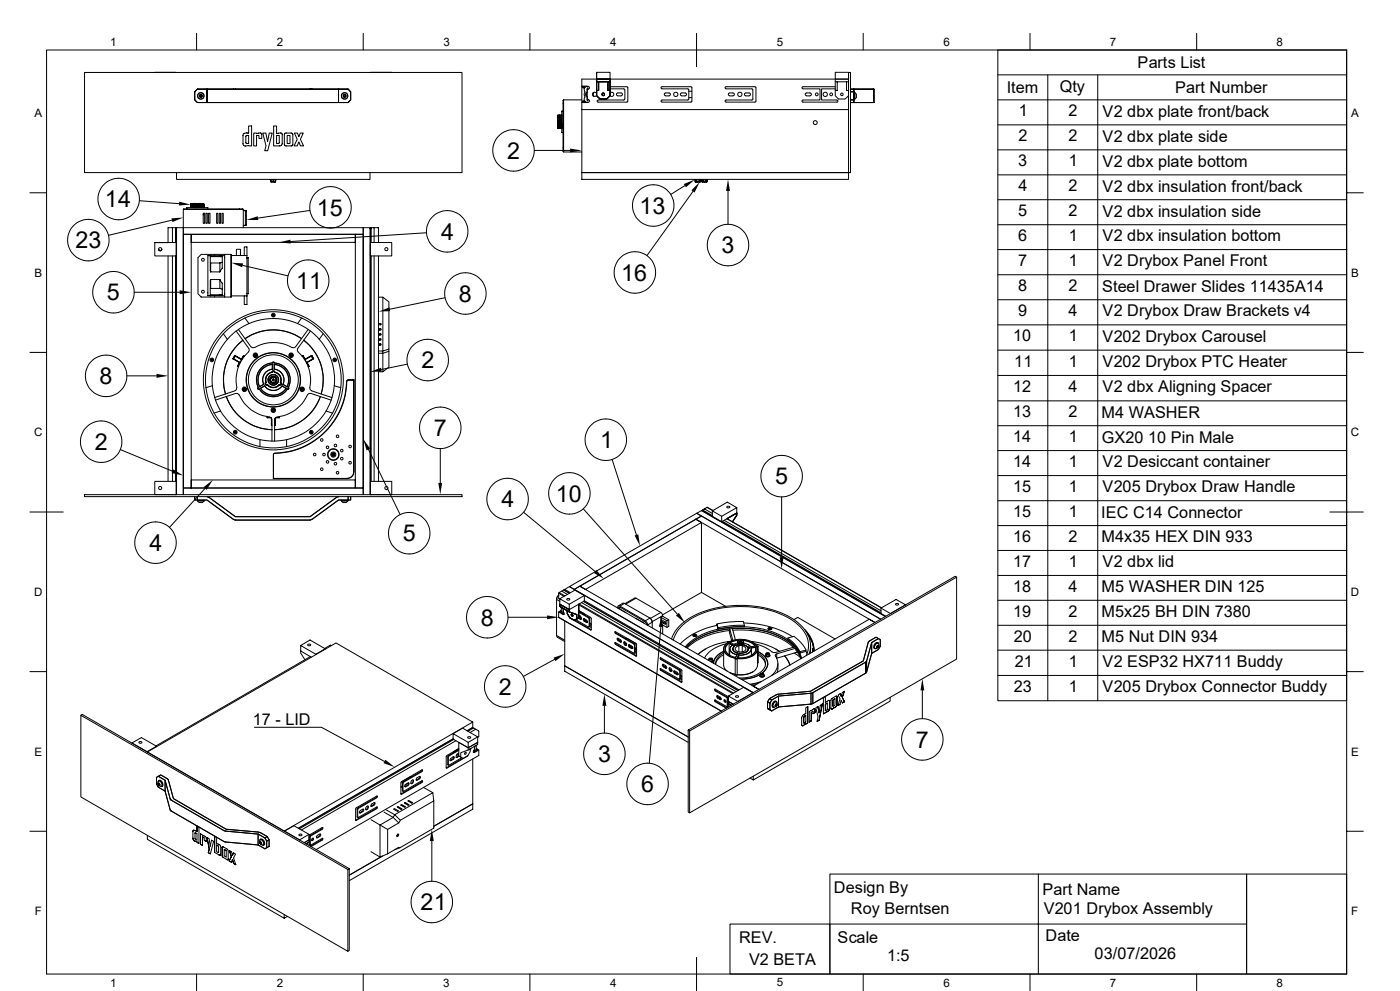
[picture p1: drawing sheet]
<svg xmlns="http://www.w3.org/2000/svg" width="420mm" height="297mm" viewBox="0 0 420 297" stroke-linecap="round" stroke-linejoin="round" font-family="sans-serif">
<defs><g id="words">
<g font-size="7">
<text x="152.2" y="47.6">2</text>
<text x="31.5" y="62.2">14</text>
<text x="95" y="64.6">15</text>
<text x="191.9" y="64.1">13</text>
<text x="132.3" y="71.8">4</text>
<text x="22.6" y="74.4">23</text>
<text x="216.5" y="75.9">3</text>
<text x="88.9" y="86.6">11</text>
<text x="186.3" y="84.1">16</text>
<text x="32.1" y="90">5</text>
<text x="137.7" y="90.4">8</text>
<text x="126.4" y="110.4">2</text>
<text x="29.9" y="115.1">8</text>
<text x="130.1" y="130.7">7</text>
<text x="28.5" y="134.9">2</text>
<text x="180" y="134.3">1</text>
<text x="232.5" y="145.2">5</text>
<text x="150.5" y="152.1">4</text>
<text x="166.7" y="150.4">10</text>
<text x="44.8" y="165.2">4</text>
<text x="120.8" y="162.3">5</text>
<text x="144.2" y="187.5">8</text>
<text x="149.7" y="208.2">2</text>
<text x="274.7" y="224.1">7</text>
<text x="179.4" y="228.4">3</text>
<text x="192.4" y="237.4">6</text>
<text x="126.2" y="272.8">21</text>
</g>
<g font-size="4.9">
<text x="341.3" y="20.4">Parts List</text>
<text x="302" y="27.9">Item</text>
<text x="317.9" y="27.4">Qty</text>
<text x="352.6" y="27.9">Part Number</text>
<text x="305.6" y="34.8">1</text>
<text x="320.5" y="34.8">2</text>
<text x="330.8" y="35">V2 dbx plate front/back</text>
<text x="305.5" y="42.3">2</text>
<text x="320.5" y="42.3">2</text>
<text x="330.8" y="42.5">V2 dbx plate side</text>
<text x="305.5" y="49.8">3</text>
<text x="320.6" y="49.8">1</text>
<text x="330.8" y="50">V2 dbx plate bottom</text>
<text x="305.6" y="57.3">4</text>
<text x="320.5" y="57.3">2</text>
<text x="330.8" y="57.5">V2 dbx insulation front/back</text>
<text x="305.5" y="64.8">5</text>
<text x="320.5" y="64.8">2</text>
<text x="330.8" y="64.9">V2 dbx insulation side</text>
<text x="305.5" y="72.3">6</text>
<text x="320.6" y="72.3">1</text>
<text x="330.8" y="72.3">V2 dbx insulation bottom</text>
<text x="305.5" y="79.7">7</text>
<text x="320.6" y="79.7">1</text>
<text x="330.8" y="79.8">V2 Drybox Panel Front</text>
<text x="305.5" y="87.2">8</text>
<text x="320.5" y="87.2">2</text>
<text x="330.6" y="87.4">Steel Drawer Slides 11435A14</text>
<text x="305.5" y="94.7">9</text>
<text x="320.5" y="94.7">4</text>
<text x="330.8" y="94.8">V2 Drybox Draw Brackets v4</text>
<text x="304" y="102.3">10</text>
<text x="320.6" y="102.3">1</text>
<text x="330.8" y="102.4">V202 Drybox Carousel</text>
<text x="304.3" y="109.9">11</text>
<text x="320.6" y="109.9">1</text>
<text x="330.8" y="110">V202 Drybox PTC Heater</text>
<text x="304" y="117.4">12</text>
<text x="320.6" y="117.4">4</text>
<text x="330.8" y="117.6">V2 dbx Aligning Spacer</text>
<text x="304" y="125.1">13</text>
<text x="320.5" y="125.1">2</text>
<text x="330.5" y="125.2">M4 WASHER</text>
<text x="304" y="132.5">14</text>
<text x="320.6" y="132.5">1</text>
<text x="330.6" y="132.6">GX20 10 Pin Male</text>
<text x="304" y="140">14</text>
<text x="320.6" y="140">1</text>
<text x="330.8" y="140.1">V2 Desiccant container</text>
<text x="304" y="147.4">15</text>
<text x="320.6" y="147.4">1</text>
<text x="330.8" y="147.5">V205 Drybox Draw Handle</text>
<text x="304" y="155">15</text>
<text x="320.6" y="155">1</text>
<text x="330.4" y="155.1">IEC C14 Connector</text>
<text x="304" y="162.4">16</text>
<text x="320.5" y="162.4">2</text>
<text x="330.5" y="162.6">M4x35 HEX DIN 933</text>
<text x="304" y="169.9">17</text>
<text x="320.6" y="169.9">1</text>
<text x="330.8" y="170">V2 dbx lid</text>
<text x="304" y="177.4">18</text>
<text x="320.6" y="177.4">4</text>
<text x="330.5" y="177.5">M5 WASHER DIN 125</text>
<text x="304" y="184.8">19</text>
<text x="320.5" y="184.8">2</text>
<text x="330.5" y="185">M5x25 BH DIN 7380</text>
<text x="304.2" y="192.3">20</text>
<text x="320.5" y="192.3">2</text>
<text x="330.5" y="192.4">M5 Nut DIN 934</text>
<text x="304.5" y="199.8">21</text>
<text x="320.6" y="199.8">1</text>
<text x="330.8" y="199.9">V2 ESP32 HX711 Buddy</text>
<text x="304.1" y="207.3">23</text>
<text x="320.6" y="207.3">1</text>
<text x="330.8" y="207.5">V205 Drybox Connector Buddy</text>
<text x="75.8" y="217.3">17 - LID</text>
<text x="250.2" y="267.7">Design By</text>
<text x="312.7" y="268.2">Part Name</text>
<text x="255.3" y="273.8">Roy Berntsen</text>
<text x="313.1" y="274.1">V201 Drybox Assembly</text>
<text x="221.7" y="282.5">REV.</text>
<text x="251.3" y="282.6">Scale</text>
<text x="266.1" y="287.9">1:5</text>
<text x="313.7" y="282">Date</text>
<text x="328.4" y="287.4">03/07/2026</text>
<text x="224.7" y="289.1">V2 BETA</text>
</g>
<g font-size="3.5">
<text x="33" y="13.7">1</text>
<text x="83" y="13.7">2</text>
<text x="133" y="13.7">3</text>
<text x="183" y="13.7">4</text>
<text x="233" y="13.7">5</text>
<text x="283" y="13.7">6</text>
<text x="333" y="13.7">7</text>
<text x="383" y="13.7">8</text>
<text x="10.3" y="35.1">A</text>
<text x="405.3" y="35.1">A</text>
<text x="10.3" y="83">B</text>
<text x="405.3" y="83">B</text>
<text x="10.2" y="130.8">C</text>
<text x="405.2" y="130.8">C</text>
<text x="10.2" y="178.6">D</text>
<text x="405.2" y="178.6">D</text>
<text x="10.3" y="226.4">E</text>
<text x="405.3" y="226.4">E</text>
<text x="10.4" y="274.3">F</text>
<text x="405.4" y="274.3">F</text>
<text x="33" y="295.7">1</text>
<text x="83" y="295.7">2</text>
<text x="133" y="295.7">3</text>
<text x="183" y="295.7">4</text>
<text x="233" y="295.7">5</text>
<text x="283" y="295.7">6</text>
<text x="333" y="295.7">7</text>
<text x="383" y="295.7">8</text>
</g>
</g></defs>
<g fill="none" stroke="#000" stroke-width=".3">
<path d="M14 15h390v276.9h-390zM59 10v5M109 10v5M159 10v5M209 10v10M259 10v5M309 10v5M359 10v5M404 15h-104.7v195h104.7M25.4 21.7h113.2v30h-113.2zM46.4 21.7h6.4M60.5 28.6v.3"/>
<path d="M60.5 28.6a.34 .34 0 0 0-.5-.1 .34 .34 0 0 0 0 .5 .34 .34 0 0 0 .5-.1M60.5 28.6l-.3-.2-.3 .2 .2 .4 .4-.1M62.1 26.7v4M74.6 37.8h.9v5.9l-2 .1-.6-.5v-2.9l.6-.5h1.1zM76.1 39.9h1.7a.48 .48 0 0 1 .5 0 .48 .48 0 0 1 .2 .4v1.2h-.8v-.9h-.7v3.1h-.9zM78.8 39.9h1l.5 2.5 .5-2.5h.9l-1.4 5.3h-.9l.4-1.5zM82.1 37.8h.9v2.2l1.2-.2 .4 .2 .1 3.1-.6 .6h-2zM85.4 40h2.4l-.1 3.6h-2.3zM88.3 39.9h.9l.5 1.1 .4-1.1h.9l-.9 1.8 1 2h-1l-.4-1.2-.5 1.2h-1l1-2zM101.6 26.7v4M103.7 28.6v.3M103.7 28.6a.34 .34 0 0 0-.5-.1 .34 .34 0 0 0 0 .5 .34 .34 0 0 0 .5-.1"/>
<path d="M103.7 28.6l-.3-.2-.3 .2v.4l.6-.1M104.4 26.7h-45.2l-.8 .8v2.4l.8 .8h45.2l.8-.8M104.4 26.7l.8 .8v2.4M111.1 21.7h6.4M167.3 36.5h.1M167.3 37.6h.1M167.3 36.9h.1M167.3 35.6h.1M167.3 35.7h.1M167.3 37.5h.1M167.3 36.5v.2M167.3 37.6v.2"/>
<path d="M167.3 36.8v.1M167.3 35.6v.1M167.3 35.7v.1M167.3 36.5v.1M167.3 37.5v.1M167.3 34.5l.1 4M167.3 38.1v.3M167.3 38.4v-3.6l.1 3.7M167.3 34.5v.3M167.3 36.4v.1M167.3 35.5v.1M167.3 35.5h.1"/>
<path d="M167.3 34.5l.1 .2M167.3 38.4h.1M167.3 38.4l.1 .1M167.3 34.5h.1M167.4 34.7l.1 3.7M167.4 34.7l.2 3.7M167.4 34.7h.1M167.4 38.5h.1M167.5 34.5l.1 4M167.5 38.4l-.1 .1M167.5 38.4h.1M167.5 34.5l-.1 .2"/>
<path d="M167.5 34.5h.1M167.6 34.5v4M167.6 34.5v.2M167.6 38.4v.1M167.6 34.7l.1 3.7M167.6 34.7h.1M167.6 38.5h.1M167.6 34.7l.2 3.7M167.7 34.5l.2 4M167.7 34.5l.1 4M167.7 34.5l.1 .2M167.7 38.4l-.1 .1"/>
<path d="M167.7 38.4h.1M167.7 34.5l-.1 .2M167.7 34.5h.1M167.8 38.4v.1M167.8 34.7l.1 3.7M167.8 34.7h.1M167.8 38.5h.1M167.9 34.7v3.7M167.9 34.5l.1 4M167.9 38.4v.1M167.9 38.4h.1M167.9 34.5v.2"/>
<path d="M167.9 34.5l.2 4M167.9 34.5l.1 .2M167.9 38.4l.1 .1M167.9 34.5h.1M168 34.7l.1 3.7M168 34.7h.1M168 38.5h.1M168.1 34.7v3.7M168.1 34.5l.1 4M168.1 38.4v.1M168.1 38.4h.1M168.1 34.5v.2"/>
<path d="M168.1 34.5h.1M168.1 34.5l.1 .2M168.1 38.4l.1 .1M168.2 34.7l.1 3.7M168.2 34.7h.1M168.2 34.7l.2 3.7M168.2 38.5h.1M168.3 34.5l.1 4M168.3 38.4l-.1 .1M168.3 38.4h.1M168.3 34.5l-.1 .2M168.3 34.5h.1"/>
<path d="M168.4 34.5v4M168.4 38.4v.1M168.4 34.5v.2M168.4 34.7l.1 3.7M168.4 34.7h.1M168.4 34.7l.1 3.4M168.5 34.5v.3M168.5 38.4l-.1 .1M168.5 38.4h.1M168.5 34.5l-.1 .2M168.5 34.5h.1M168.9 33.3h-.4v6.5h.4"/>
<path d="M169.1 29.9v15.7l-.2-.2v-15.3zM169.1 29.9h5.4M174.5 25.9h1.9a.42 .42 0 0 1 .4 .4 .42 .42 0 0 1-.4 .4M174.5 32.9v18.8h80.1M174.5 25.9v4.8M174.5 32.9h80.1M174.8 25.9v.4M174.8 26.3l.5 .1M174.8 30.3v.2M174.8 26.1h.8M174.8 26.3h.6M174.8 30.3h.6"/>
<path d="M175.3 30.2l-.5 .1M175.6 30.5h-.8v.2h1.2h-1.5M176 27.7v1.2M176.1 25.8a1.33 1.33 0 0 0-.7 1.9l-.1 .8 .2 .5a1.09 1.09 0 0 0 .6 1.7M176.1 26.8v3M176.1 26.8h.1M176.1 29.8h.1M176.2 29.8h.1a.45 .45 0 0 1 .5 .4 .45 .45 0 0 1-.4 .5M176.4 30.7h-1.9v2.2M176.4 26.8v-.5h-.3v1.3a.65 .65 0 0 0-.5 .7 .65 .65 0 0 0 .5 .6v1.4h.3v-.5M176.4 26.8h.1M176.4 29.8h.1"/>
<path d="M176.4 26.8h-.2M178.2 27.7l-.2 .6 .2 .6M179 21.7h4v2h-4zM179 21.7v7l1 1h2l1-1v-1.6h-.6v-2.6h.6M179 24.5h.6v2.6h-.6M179.6 24.5h2.8M181 27.9l-.2 .4 .2 .4M183 27.9a.64 .64 0 0 1 .9-.1 .64 .64 0 0 1 0 1 .64 .64 0 0 1-.9-.2M183 23.7v3.4M183 26l5.3 .1v4.4l-9 .1-.2-.3 .3-.3 7.9-.1v-3.2l-4.3-.1M185 28l1.3-.1a.45 .45 0 0 1 .4 .4 .45 .45 0 0 1-.4 .4h-1.1l-.3-.4zM198.6 26.6l-.3-.3 .3-.3h8.8l.2 .3-.1 4.1-.2 .2h-8.8l-.2-.3 .3-.3h7.7l.3-.3v-2.8l-.1-.2-7.9-.1"/>
<path d="M199.4 28l1.3-.1a.45 .45 0 0 1 .4 .4 .45 .45 0 0 1-.4 .4h-1.2l-.2-.4zM204.2 28l1.3-.1a.45 .45 0 0 1 .5 .4 .45 .45 0 0 1-.5 .4h-1.2l-.2-.4zM206.6 29.3h1M206.6 27.3h1M217.8 26.6l-.3-.3 .3-.3h8.8l.2 .3-.1 4.1-.2 .2h-8.8l-.2-.3 .3-.3h7.8l.2-.3v-2.8l-.1-.2-7.9-.1M218.6 28l1.3-.1a.42 .42 0 0 1 .4 .4 .42 .42 0 0 1-.4 .4h-1.2l-.2-.4zM223.4 28l1.3-.1a.45 .45 0 0 1 .4 .4 .45 .45 0 0 1-.4 .4h-1.1l-.3-.4zM240.9 26.6h5.1v3.4h-5.1l-.3 .3 .1 .3h10.4l.3-.3-.3-.3h-4.6v-3.4h4.1M241.7 28l1.3-.1a.45 .45 0 0 1 .4 .4 .45 .45 0 0 1-.4 .4h-1.2l-.2-.4zM250.6 21.7h4v2h-4zM250.6 26h-9.7l-.3 .3 .3 .3M250.6 24.5h.6v2.6h-.6"/>
<path d="M250.6 23.7v5l.9 1h2l1.1-1v-1.6h-.6v-2.6h.6M251.2 24.5h2.8M254.6 21.7h.5v30h-.5zM254.6 23.7v3.4M254.6 23.7h-80.1v2.2M255.1 26.7h7.1v4h-7.1M255.1 29.9h1.1M256.2 27.7h.2v2M256.2 26.7v.8h-1.1M256.2 27.5v3.2M256.4 27.8l.1 1.9M256.5 29.7h-.3"/>
<path d="M256.5 27.8l.4 .5M256.9 29.2l-.4 .5M256.9 28.2v1M299.3 29.9h104.7M299.3 22.4h104.7M299.3 37.4h104.7M314.3 22.4v187.6M329.3 22.4v187.6M9 57.8h5M53 51.7v2.1h58v-2.1M73.8 40.7l.8-.1v2.4l-.8-.1zM81.1 53.8v.1h1.8v-.1"/>
<path d="M81.3 54.4l1.4 .1-.7-.1M81.3 54.4h.7M81.3 53.9v.5M82 53.9v.5M82.7 53.9v.5M83 40.6h.8v2.3l-.2 .1h-.6zM86.1 40.6h.9v2.4h-.9zM160.3 45.1h10.7M169.1 45.6h5.4M174.5 51.7h80.1v2.1h-80.1zM205.5 55.6l-4.2 2.7M207.9 57.4l-13.8 19.2"/>
<path d="M208.4 53.8v.1h1.8v-.1M208.5 54.4h1.6M208.5 54.4h1.3M208.5 53.9v.5M209 53.9v.5M209.8 53.9v.5M210.1 53.9v.6l-.3-.1M210.4 53.8v.1h1.9v-.1M210.5 54.4h1.6M210.5 54.4h1.3M210.5 53.9v.5M210.9 53.9v.5"/>
<path d="M211.8 53.9v.5M212.1 53.9v.6l-.3-.1M218.4 57.2v10M299.3 44.9h104.7M299.3 52.4h104.7M299.3 59.9h104.7M404 57.8h5M41.8 60.2l11.9 .8M46.4 72.7h6.4v4h-6.4zM47.6 74.7a.47 .47 0 0 0 .4 .4 .47 .47 0 0 0 .5-.4M50.4 76.7v67.6M51.6 66l-19 4.5"/>
<path d="M51.7 68.2v4.5M51.7 76.7v67.6M52.7 68.2h-2.3v4.5h-4M52.7 68.5h.3M52.7 68.2v4.5M52.7 76.7v67.6M52.7 68.2h.1M55 68.2h54v2h-54zM55 62.8v5.4M55 70.2h2.4v76.1h-2.4zM55.1 62.6h17.7l.2 .2h-18zM56 62.6v-.4h6.4v.4"/>
<path d="M57.2 61h.1M57.2 62.1h.1M57.2 61.9l.1 .1M57.2 61.7l.1 .1M57.2 61.5l.1 .1M57.2 61.3h.1M57.2 61.1l.1 .1M57.2 61.7h.1M57.2 61.5h.1M57.2 61.8v.1M57.2 61.1h.1M57.2 61h1.1l-1.1 .1"/>
<path d="M57.3 62l-.1 .1M57.3 61.2h.1M57.3 61.3v.1M57.3 61.6h.1M57.3 61.8h.1M57.3 62h.1M57.3 62.1v.1M57.3 62.2h-.1M57.3 61.2l-.1 .1M57.3 61.4l-.1 .1M57.3 61.6l-.1 .1M57.3 61.8h-.1"/>
<path d="M57.4 70.2h49.2v2.4h-49.2zM58 61h.1M58.1 61h.1M58.1 61h.2M58.2 61h-.1M58.2 61h.1M58.3 61h1.7M58.5 61h.1M58.5 61h-.1M58.5 61h.2M58.6 61h.1M58.6 61h.2"/>
<path d="M58.8 61h.1M59.1 61h.1M59.2 61h.1M59.2 61h-.1M59.6 61h.1M59.6 61h-.1M59.7 61h.1M59.8 61h-.1M59.8 61h.1M59.9 61h.1M59.9 61h-.2M60 61h1"/>
<path d="M60 61l-2.8 .1M60.2 61h.1M60.2 61h-.1M60.3 61h.1M60.3 61h-.1M61 63.9h.4v3h-.4zM61 64.3h.1M61 62.1h-3.7M61 61.8l-3.7 .2M61 61.7l-3.7 .1M61 61.5l-3.7 .1M61 61.3h-3.7"/>
<path d="M61 61l-3.7 .2M61 62.1l-3.7 .1M61 61.9l-3.7 .1M61 61.3l-3.7 .1M61 61.1l-3.7 .1M61 61v.1M61 61.3h.1M61 61.5h.1M61 61.8v.1M61 62.1h.1M61 61.7h.1M61 62.1h.2"/>
<path d="M61 61.9l.2 .1M61 61.7l.2 .1M61 61.5l.2 .1M61 61.3l.2 .1M61 61.1l.2 .1M61.1 63.9l-.1 .5M61.2 62.2h-1.2M61.2 62l-4 .1M61.2 61.8l-4 .1M61.2 61.6l-4 .1M61.2 61.4l-4 .1M61.2 61.2l-4 .1"/>
<path d="M61.2 61.8h-4M61.2 62.1l-2.9 .1M61.2 61.2h.1M61.2 61.6h.1M61.2 61.8h.1M61.2 62.2h-.1M61.2 62l-.2 .1M61.2 61.8h-.2M61.2 61.6l-.2 .1M61.2 61.4l-.2 .1M61.2 61.2l-.2 .1M61.2 62.2h.1"/>
<path d="M61.2 62h.1M61.2 61.4h.1M61.8 63.9h.4v3h-.4zM62.6 63.9h.4v3h-.4zM63.1 76.6l.1 4.9M63.1 76.6l.1 .3M63.1 76.6h-.7v12h.7M63.1 78.8h.1M63.1 76.9h3.6M63.2 78.8v2.7M63.2 76.6h2.8v.3M63.2 78.8h2.8"/>
<path d="M64.4 76.2v.4M65 63.9h.4v3h-.4zM65.8 63.9h.4v3h-.4zM66 78.8v2.7M66 76.6h.7M66.6 63.9h.4v3h-.4zM66.7 76.6v3.8l-.7 1.1M66.7 78.6l-.7 .2M66.7 76.6h.7M67.4 76.2h-7l-1 1v10.9l1 .9h7M69.3 76.2v12.8zM69.3 76.2h-1.9v12.8h1.9"/>
<path d="M69.4 76.6h4.7v12.1M70.9 76.6v-1.9h1.2v1.9M72.8 79.5l13.6 3.2M73 62.8v5.4M73 63.1l.9 .1M73 67.6h.8M73.3 76.6v-2.6h.8v2.6M73.5 67.4l.1 .1M73.6 63.1l-.1 .2M73.6 63.1v4.4M73.6 63.1l.3 .1M73.6 67.5h.2"/>
<path d="M73.9 67.4l-.1 .1M73.9 63.2l-.1 4.3M74.1 77.2h.4v10.9h-.4M93 63.1l-15.6 2.3M106.6 70.2h2.4v76.1h-2.4zM111 68.5h.3M111.1 72.7h6.4v4h-6.4zM111.3 72.7v-4.5h2.2v4.5M111.3 76.7v67.6M112.2 68.2v4.5M112.2 76.7v67.6M113.5 76.7v67.6"/>
<path d="M127.9 69.8l-40.7 2.6M299.3 67.4h104.7M299.3 74.8h104.7M40.3 87.6h13.6M63.1 88.6h.1M63.1 88.3h3.6M63.2 83.8l-.1 4.8M63.2 83.8v2.6M63.2 88.6h2.8M63.2 88.3v.3M63.2 81.5h2.8M63.2 86.4l-.1 .1"/>
<path d="M63.2 86.4h2.8M63.2 83.8h2.8M64.4 88.6v.4M66 88.6h.7M66 83.8l.7 1.1v3.7M66 83.8v2.6M66 88.3v.3M66 86.4l.7 .3M66.7 88.6h.7M67 100l1.2 1.7M69.4 88.7h4.7M70.8 99.2l3.8 5.2 .2 .6-.3 .5"/>
<path d="M71.5 98.7l3.8 5.2 .7 .3a12.2 12.2 0 0 1 12 0l.6-.3M73.3 88.7v2.6h.8v-2.6M73.4 95.3l1.3 1.6M74.7 97a18.4 18.4 0 0 0-8.5 26.2M74.7 97a18.3 18.3 0 0 1 21.1 4.7M90.5 95.3l-1.2 1.6M92.5 98.7l-3.8 5.2M93.1 99.2l-3.8 5.2-.1 .6 .3 .5M97 100l-1.2 1.7M113.5 98.8h.3M113.5 97h.3M113.5 98.5h.7"/>
<path d="M113.5 97h.7M113.5 97.4h.7M113.5 89.1h1.4M113.5 100h.6l.1 .4 .1-.2-.1-.2M113.9 98.8h.1M114.1 97v.4M114.1 98.5v.4h-.6M114.1 98.8h.2M114.1 97.3h.2M114.2 98.5l.1 .2-.1 .1M114.2 97l.1 .2-.1 .1M114.9 89.1l1.8 1.4v14.1l-1.8 .6z"/>
<path d="M133.5 89.2l-16.5 3.5M299.3 97.4h104.7M299.3 82.3h104.7M299.3 89.8h104.7M9 105.6h5M38.1 112.6h8.8M63.7 115.6l-2 .6M63.7 107.7v.2M63.7 107.7l-.4 .2 .2 .2 .2-.2M63.7 107.7l-.2-.1-.2 .4h.4M69.8 107.5l2 1.2-.6 1.1 .3 .1M69.9 107.5l1.9 1.2"/>
<path d="M70.2 107.1h.2M70.4 106.5l-.6 1M70.4 106.6l2 1.1M70.5 117.1l-6.2 2.1M70.7 117.9h.4l.6 .5M70.7 117.9l-6.1 2M71 116.2l-.1 .6-.4 .3M71.3 109.8l.2 .1M71.8 118.3a11.2 11.2 0 0 0 9.1 6.7M72.4 107.7h.1M72.4 107.8l-1.8-1-.5 .8 1.9 1-.8 1.2M72.7 107.6l-.8 1.4"/>
<path d="M72.9 101.9a14.9 14.9 0 0 0-5.3 16.2 15 15 0 0 1 5.3-16.1M73.1 106.6l.2 .2M73.1 106.6l-.7 1.1M73.3 116.4l.2 .1M73.3 116.4l-.2 .2M73.3 106.7l-.2-.1-.7 1.1-2-1.2-.6 1M73.5 116.5a.25 .25 0 0 1-.1 .4 .25 .25 0 0 1-.3-.3M73.5 116.5l.1 .3-.2 .1-.3-.3M73.5 101.5a15 15 0 0 1 17 0M74.5 105.5a11.2 11.2 0 0 0-3.4 10.7M76.5 106.3l.3 .2-.3 .1M76.5 106.3v.3"/>
<path d="M77.4 116.2l-.1 .3 .4 .2-.4-.3 .2-.2M77.4 116.1l.1 .1M77.8 116.5a5 5 0 0 0 8.4 0M77.8 116.6a5.1 5.1 0 0 0 8.4 0M77.9 115.9l1.2-.7zM78.1 116.4a4.6 4.6 0 0 0 7.8 0M78.2 116.4a4.6 4.6 0 0 0 7.6 0M79.3 115.7l-1.2 .7M79.4 115.6a3.2 3.2 0 0 0 5.2 0M79.4 115.7a3.2 3.2 0 0 0 5.2 0M79.7 114.6a.44 .44 0 0 0-.2 .6 .44 .44 0 0 0 .6 .2M79.7 114.6l.1 .1"/>
<path d="M79.7 114.6h.1M79.8 114.7a.34 .34 0 0 0-.2 .5 .34 .34 0 0 0 .5 .1M80.2 115.2l-.1 .1M80.2 115.4h.1M80.2 115.2a2.22 2.22 0 0 0 3.6 0l.1 .1M81.1 113.7h.1M81.1 113.8h.1M81.1 113.9h.1M81.1 114h.1M81.1 113.7v.1M81.1 113.8v.2M81.1 114l.1 .2"/>
<path d="M81.2 113.6h.1M81.2 114.1h.1M81.2 113.5v.1M81.2 113.6l-.1 .1M81.2 113.5h.1M81.2 114.2h.1M81.2 113.4v.1M81.2 114.2v.1M81.2 113.4h.1M81.2 114.3h.1M81.3 113.3h.1M81.3 114.4h.1"/>
<path d="M81.3 114.3v.1M81.3 114.4l.1 .1M81.4 113.2h.1M81.4 114.5h.1M81.4 113.2l-.2 .2M81.4 114.5v.1M81.4 114.6h.3M81.5 113.1h.1M81.5 114.6h.1M81.5 113.1l-.1 .1M81.6 111.5h.1M81.6 111.5a.42 .42 0 0 1 .4-.4 .42 .42 0 0 1 .4 .4"/>
<path d="M81.6 113.1h.1M81.6 114.6h.1M81.6 111.5a2.42 2.42 0 0 0-1.8 3.1M81.6 113h.1M81.6 111.5a2.35 2.35 0 0 0-1.8 3.3l-.1 .3 .4 .2M81.7 108.8h.1M81.7 111.5a.34 .34 0 0 1 .3-.3 .34 .34 0 0 1 .3 .3M81.7 114.6h.1M81.7 113h.1M81.7 113l-.2 .1M81.7 114.6v.1M81.7 111.5v.1a2.24 2.24 0 0 0-1.8 3.1"/>
<path d="M81.7 109.3v1.4M81.7 114.7h.1M81.7 114.7h.2M81.7 111.5l.3-.3 .3 .3a2.51 2.51 0 0 1 1.9 3.3l.1 .3-.4 .2M81.7 108.8l.3-.3 .3 .3M81.7 109.3a4.6 4.6 0 0 0-3.8 6.6M81.7 110.6a3.2 3.2 0 0 0-2.6 4.6M81.7 108.8a5.1 5.1 0 0 0-4.2 7.3M81.7 109.2v.1M81.7 109.2v1.5M81.7 109.2a4.7 4.7 0 0 0-3.8 6.8M81.7 110.7a3.2 3.2 0 0 0-2.6 4.5"/>
<path d="M81.8 113h.1M81.8 114.7h.1M81.8 112.9h.1M81.9 112.9h.1M81.9 114.7h.1M82 112.9h.1M82 114.7h.1M82 112.9l-.3 .1M82 112.9l.3 .1M82.1 114.7h.1M82.1 112.9h.1M82.2 112.9h.1"/>
<path d="M82.2 114.9h.1M82.2 113h.1M82.2 114.7h.1M82.2 108.8v-.1a5.2 5.2 0 0 0-4.7 7.5M82.2 108.8a5.1 5.1 0 0 1 4.3 7.4M82.3 110.7a3.2 3.2 0 0 1 2.6 4.5M82.3 114.7h.1M82.3 114.7h-.2M82.3 109.2a4.7 4.7 0 0 1 3.8 6.8M82.3 114.8l-.1 .1M82.3 114.9h.1M82.3 108.8a5 5 0 0 1 4.1 7.4"/>
<path d="M82.3 109.3v1.3M82.3 110.6a3.2 3.2 0 0 1 2.6 4.6M82.3 109.3a4.6 4.6 0 0 1 3.8 6.6M82.3 113h.1M82.3 108.8h-.1M82.3 114.6h.1M82.3 111.5h.1M82.4 113h.1M82.4 113l.1 .1M82.4 111.5a2.24 2.24 0 0 1 1.8 3.1M82.4 111.5a2.42 2.42 0 0 1 1.8 3.1M82.4 113.1h.1"/>
<path d="M82.4 114.6h.1M82.4 111.5h.1M82.4 111.5h-.1M82.5 113.1h.1M82.5 114.6h.1M82.5 113.1v.1M82.5 114.6l-.2 .1M82.5 114.5v.1M82.6 114.5h.1M82.6 113.2h.1M82.6 113.2l.1 .1M82.7 114.6l-.4 .3"/>
<path d="M82.7 114.6h.1M82.7 113.3h.1M82.7 114.4h.1M82.7 113.3l.1 .1M82.7 114.4l-.1 .1M82.7 114.5v.1M82.7 114.3v.1M82.8 113.4h.1M82.8 114.3h-.1M82.8 113.5h.1M82.8 114.2h.1M82.8 113.4v.1"/>
<path d="M82.8 114.2v.1M82.8 113.6h.1M82.8 114.1h.1M82.8 113.6l.1 .1M82.8 113.5v.1M82.9 113.8h.1M82.9 113.7h.1M82.9 114h.1M82.9 113.9h.1M82.9 113.8v.2M82.9 113.7v.1M82.9 114l-.1 .2"/>
<path d="M83.8 115.3a2.38 2.38 0 0 1-3.6 0v.1M84.2 114.7a.34 .34 0 0 1 .1 .5 .34 .34 0 0 1-.4 .1M84.2 114.6a.42 .42 0 0 1 .2 .6 .42 .42 0 0 1-.6 .1v.1M84.2 114.6v.1M84.3 114.6l-.1 .1M84.6 115.7l1.2 .7M84.6 115.7l1.3 .7M84.6 115.7h.1M84.9 115.2l1.2 .8M85.9 116.4h-.1M86.4 116.2l.2 .3h-.4M86.5 116.2l.2 .3-.3 .2-.2-.2"/>
<path d="M87.6 106.4l-.3-.2-.3 .4 .2 .2 .3-.1M87.6 106.4l-.1 .3M87.6 106.4a.26 .26 0 0 0-.4-.2 .26 .26 0 0 0-.1 .4 .26 .26 0 0 0 .4 0M87.6 106.4l-.1 .2M89.5 105.5a11.2 11.2 0 0 1 3.4 10.7M90.3 116.7l.2 .2h.3M90.3 116.7l.5-.3v.5M90.4 116.7l.4 .2M90.4 116.7a.25 .25 0 0 1 .3-.2 .25 .25 0 0 1 .1 .4M90.9 106.6l.6 1.1M90.9 106.6l-.3 .2M91.1 101.9a14.9 14.9 0 0 1 5.3 16.2 15 15 0 0 0-5.3-16.1"/>
<path d="M91.3 107.6l.8 1.4M91.5 107.7h.1M91.5 107.8l1.8-1.1 .6 .9-1.9 1M92 108.6h.1M92.1 108.7l.6 1.1M92.2 118.3a11.2 11.2 0 0 1-9.1 6.7M92.8 109.8l-.3 .1M93 116.2v.6l.5 .3M93.2 117.9h-.4l-.5 .5M93.2 117.9l6.2 2M93.5 117.1l6.1 2.1M93.5 106.5l.6 1-2 1.2 .7 1.1-.3 .1"/>
<path d="M93.5 106.5l-2 1.2-.6-1.1-.3 .1M93.5 106.5l.6 1M93.5 106.6l-2 1.1M93.8 107.1h-.2M94 107.5l-2 1.1M95.8 101.7a18.3 18.3 0 0 1 2 21.5M96.1 118.8a15 15 0 0 1-13.7 10M96.1 118.8a15.1 15.1 0 0 1-13.7 10M100.3 115.6l1.9 .6M104 114.2a22.1 22.1 0 0 1-21.8 21.7l-.2 .3v7.3M104.1 114.2a22.2 22.2 0 0 1-22 21.8l-.1 7.4M106.1 113.9v27.5a1.88 1.88 0 0 1-1.9 1.9"/>
<path d="M106.2 113.8v27.6a1.95 1.95 0 0 1-2 2l-22.2 .1M106.2 113.8l-1.8 .1-.3 .4M106.2 113.8l-1.8 .1-.4 .4M113.5 100.3h.3M113.5 101.8h.3M113.5 103.3h.3M113.5 103h.6l.1 .4h-.7M113.5 101.5h.7M113.5 105.2h1.4v.7h-1.4M113.5 111.4h1.4M114.1 101.5l.1 .4h-.7M114.2 101.5l.1 .4"/>
<path d="M114.2 103l.1 .4M114.3 100.3l-.8 .1M114.9 105.9l1.8-.6v4.7l-1.8 1.4zM116.7 104.6v.7M122.2 109.1l-7.8 1.6M299.3 104.9h104.7M299.3 112.5h104.7M404 105.6h5M36.1 134.7l15.6 6.5M66.1 123.2l-1.9 .6M78 131.8v2.1M80.1 125.2v-.3v.3h1.2"/>
<path d="M80.2 125.1h1.1M80.9 125l.4 .3 .2 .5M81.2 125.1h.1M81.4 125.3v2.2M81.4 127.5h.1M81.5 125.4l.1 1.9M81.6 125.8v6.4M81.6 128.8a15.1 15.1 0 0 1-13.7-10 15.1 15.1 0 0 0 13.7 10M82.4 125.8v6.4M82.4 127.5h.1zM82.4 127.3h.1M82.5 125.3v2.2"/>
<path d="M82.7 125.1l1.1 .1M82.8 125.1h-.1M83.1 125l-.5 .3-.2 .5M83.8 124.9v.2M83.8 124.9v.3h-1.2M86 131.8v2.1M93.3 129.3l-.2 .2M93.3 129.3l.3 .1-.1 .4-.4-.3M93.3 129.3l-.1 .2M93.3 129.3l.3 .2v.2l-.3 .1-.1-.3M97.8 123.2a18.4 18.4 0 0 1-31.6 0M97.8 123.2l2 .6"/>
<path d="M100.1 136.1h-.3l.1 .3h.2v-.3M110.5 134.7l9.5 19.5M132.1 134.5v10.2M183.6 137.8l7.3 22.5M299.3 120.1h104.7M299.3 127.6h104.7M299.3 135h104.7M9 153.5h10M25.4 148.3h113.2v.5h-113.2zM46.4 144.3h6.4v4h-6.4zM50.4 148.3h.1M51.7 148.3h.1"/>
<path d="M52.7 148.3h.1M52.8 148.2h.2M53 148.3v-80.1h2v80.1v-2h54v2v-80.1h2v80.1M57.4 143.8h49.2v2.5h-49.2zM58.4 148.8v1.1h.9v.2h2v-.2M59.2 148.8v1.1h2.9l8.3 5.9 22.6 .1 .6-.2 8-5.8h2.8M59.3 150.2l.5 .4M59.3 150.2h1.9M59.3 150.1v.1M59.7 150.6h1M61.2 150.2l-.5 .4M61.2 150.1v.1"/>
<path d="M61.5 146.4l-10.7 11.7M62.1 148.9l.6 .2 7.9 5.8h22.4l8-5.8 .6-.2M82 143.5h22.2M102.4 149.9v.2h2v-.2M102.4 150.2h2M102.4 150.1v.1M102.4 150.2a1.16 1.16 0 0 0 1.9 0M104.4 150.1v.1M104.4 148.8v1.1M105.2 148.8v1.1h-.8M111 148.2h.1M111.1 144.3h6.4v4h-6.4z"/>
<path d="M111.3 148.3h.1M112.2 148.3h.1M113.5 148.3h.1M157.1 153.5l21.4 17.7M175 152.5l28.2 31.6M208.7 155.6l53.8 31-1.7-1-34.8 20.1 1.7 .9-53.8-30.9-1.6 1 53.7 30.9-55.2-31.8-1.4 .9v.3M208.7 155.6l1.7-1 53.8 31-55.2-31.8 1.4-.8 55.2 31.8M208.7 155.6l1.7 1v20.9M208.7 155.6l-34.8 20.1 1.7 1 34.8-20.1M210.6 153l55.1 31.7-1.4-.8v-1.7l4.5-2.5 2.9 1.6M210.6 153v.1M210.7 152.9l-.1 .2"/>
<path d="M210.7 152.8l3 1.7M211.3 152.5l2.4 1.4M211.3 152.5l-.6 .3M212.1 152.1l1.7 .9M212.1 152.1l-.8 .4M212.1 152.1l1.8 .9M213.7 153.1l2.8 1.6M216.7 156.3l47.6 27.3M217.3 156l47 27M218.1 155.5l46.3 26.7M218.1 151.8h.8a.42 .42 0 0 1-.4 .4 .42 .42 0 0 1-.4-.4zM218.2 155.5l2.8-1.7v.6l-1.2 2"/>
<path d="M221 152.1l-4.5 2.6v1.7l-2.8-1.6v-1.7l4.5-2.6 2.8 1.6v1.7l-4.5 2.6M234.5 149v18M299.3 142.5h104.7M299.3 150.1h104.7M299.3 157.5h104.7M398.9 153.5h10.1M167 179.5v11M167.6 177.8l1.6 .9M167.6 178.4l-.5 .6-.1 .7 .9 .5M167.6 177.8v1.6l.3 .2M167.6 178.4l-.4 .5-.2 .6M167.7 177.6l-.1 .2"/>
<path d="M167.7 177.6l1.8 1M167.9 179.5l4.6-2.6 2.8 1.6v1.6l-4.5 2.6M168.5 177.2l1.7 .9M169.1 176.8l-1.4 .8M169.1 176.8l1.8 1M169.1 176.8l1.7 1M169.4 176.7l1.7 .9M170.1 179.5h.8a.42 .42 0 0 1-.4 .4 .42 .42 0 0 1-.4-.4zM170.8 175.8l38.2-22 1.4 .8-38.1 22.1zM175.3 178.5l-4.5 2.6v1.6l-2.9-1.6v-1.6l2.9 1.6M190.8 179.3l-.4-.1-2.9 1.7M190.8 179.3l7.4 4.3"/>
<path d="M190.8 179.3l-3.1 1.8M287 173l-.4-.3-80.1 46.1M299.3 165h104.7M299.3 172.5h104.7M299.3 179.9h104.7M90.2 193.5l4.5 2.6M90.2 195.1l3.2 1.9M90.2 195.1v.6l1.3 2M92.3 193.2h.9a.42 .42 0 0 1-.4 .4 .42 .42 0 0 1-.5-.4zM93 196.7v.2M93.1 196.8l-46.3 26.8M97.5 194.4l-4.5-2.6-2.8 1.7v1.6"/>
<path d="M97.5 194.6l-2.8 1.6M99.4 193.5l-.3-.2-1.7 1.1M152.4 185h11.7M166.4 197.6l-9.4 5.1M167 190.5l.2 .5 2.2 1.3M167 190.5l2.4 1.4M167.6 185h.1M167.6 185l48.8 28.1M167.6 183.4l1.5 .7M167.6 185.1l48.8 28M168 183.1l.4 .3M168.4 182l-.5-.3v-.6l2.9 1.6"/>
<path d="M168.4 182l2.4 1.4M168.4 183.1h-.4v.4M168.4 182l.1 .1M168.4 182.1v.3M168.4 182.4a1.31 1.31 0 0 0 .6 1.5M168.7 182.2l.3 .3M168.9 182.3v1M169 183.4h.1M169 183.4l-.1 .2h.2M169 182.4v1.1M169 183.5l.2 .5-.2 .2M169 183.5l-.1 .1"/>
<path d="M169.1 184.1l-.1 .1-1.4-.8v1.6M169.1 184l.1 .1M169.4 186.1v13.5l37.1 21.3-37.1-21.3v1.6l37.1 21.3M169.9 182.8l.3 .6M170.2 183v.1M170.8 182.7v.7l2.2 .8v1.3l-.7 .4-1.4-.8-.7-1.2v-.9M170.9 185l.2 .3M171.1 185.3l6.1 3.5M171.2 185.3h-.1M171.4 184.1a.35 .35 0 0 1 .4 .2 .35 .35 0 0 1-.1 .4zM172.4 185.9l4.9 2.8M172.7 185.7l3.8 2.2 .2-.1"/>
<path d="M173 185.5l.6-.3-1.3 .7M173.6 183.1l.1 .2M173.6 183.3l3.1 1.8M173.6 181.3l46.2 26.6M173.6 184.6a.68 .68 0 0 1 .7 .3 .68 .68 0 0 1-.1 .8l-.5-.6M173.6 181.1v4.1M173.6 183.5l2.9 1.7M173.7 184.6l.6 .4M173.7 181l46.3 26.7M173.7 184.8l.7 .5M173.8 184.5a.9 .9 0 0 0 .6 1.1M173.8 185.1l.6 .3"/>
<path d="M173.8 184.5l.4 .2M173.9 183.1l.2 .3M174.1 183.5h-.1M174.1 183.5l.7 .4M174.5 180.6l46.3 26.7M174.8 183.9h-.1M174.8 183.8l.1 .1M174.9 183.7l-.1 .3M175 180.3l46.4 26.7M175.1 180.2l46.3 26.7M175.1 185.6l1.2 .7M175.2 185.9l.9 .5"/>
<path d="M175.3 186.2l.6 .4M175.3 185.4l.6 .4M175.3 180l46.4 26.8M175.4 186.1l-.1 .1M175.4 186.1l-.3-.5 .2-.1-.3-.1v.4l.3 .3M175.4 186.1l.7 .4M175.5 184.4l-.3-.5-1.6-.9 3.8 2.3v3.4M175.9 185.9l.3 .4v.2l-.3 .1M176.1 186.5l-.2 .1M176.5 185.2l.2 .3M176.7 185.1l-.2 .1M176.7 185.1l.2 .4"/>
<path d="M176.7 185.5v2.3M176.9 187.8l.5 .3M176.9 185.5h-.2M176.9 187.7l-.2 .1M176.9 187.4l.5 .2M176.9 186.9l.5 .3M176.9 186.7l.5 .3M176.9 187.7l-.2 .2M176.9 185.5v2.2M177.3 188.7l-.1 .1M177.3 188.7h.1M177.4 188.7l-.2 .1"/>
<path d="M184.6 189.3l.2 .4M184.6 192.6l.2 .4M184.6 189.8l-.1-.5 6.3 3.6 .2 3.6M184.6 193.1l-.1-.5 5.6 3.1 .2-.1M184.6 189.8l5.5 3.2M184.8 193l-.2 .1 6.2 3.5M184.8 189.7l-.2 .1M184.8 189.7l5.5 3.2M184.8 193l6.1 3.5M185.3 182v.2M185.3 191.3l.3 .6M185.3 191.5l1.1 .7"/>
<path d="M185.4 191.8l1 .6M185.4 192l-.3-.4 .1-.3 1 .5 .2 .6h-.3M185.4 192l.7 .4 .2-.1M185.5 182.3l.2 .1M185.6 191.9l-.2 .1M185.6 191.9l.7 .4M185.7 182.4l2 1.2M185.7 182l-.3 .2M185.8 182.1h.4M186 181.7l-.5-.1-.2 .5M186 181.7l7.6 4.4M186.2 182.1l-.5 .3"/>
<path d="M186.2 182.1l7.2 4.2M186.3 192.3l.1 .1M186.8 180.8l-1.3 .8M186.9 180.8h.4M187.2 192.4a.67 .67 0 0 1 .6 .4 .67 .67 0 0 1-.1 .7l-.5-.4zM187.3 192.7l.7 .4M187.3 180.8l7.7 4.5M187.3 180.8l-1.3 .9M187.3 192.3a.9 .9 0 0 0 .6 1.1M187.4 192.9l.6 .4M187.6 183.6h.1M187.7 183.6h.1"/>
<path d="M187.7 191.4l.4-.1 2.7 1.6M187.8 191.3l-.1 .2M188.7 193.5l1.1 .6M188.8 194l-.3-.4 .1-.3 1.1 .5 .1 .5-.3 .1M188.8 194l.2-.1 .7 .4zM188.8 193.7l.9 .6M189.7 193.8l-1-.5 .3 .6M190.1 193l.2 .4M190.3 192.9l-.2 .1M190.3 192.9l.2 .4M190.3 193.4v2.2M190.4 195.7h-.2"/>
<path d="M190.5 195.6l.5 .3M190.5 193.3l-.2 .1M190.5 195.5l-.2 .1M190.5 195.5l-.1 .1M190.5 193.3v2.2M190.5 194.1l.5 .3M190.5 195.2l.5 .3M190.5 194.7l.5 .3M190.5 194.5l.5 .3M190.5 194.3l.5 .3M190.8 185.4h.1M190.8 185.4l.1 .1"/>
<path d="M190.8 185.4l2.1 1.1 .5-.2M190.9 196.6h.1M190.9 196.5l-.1 .1M191 196.5l-.2 .1M192.9 186.6l.1 .1M193.4 186.3l.6 .9M193.6 186.1l.5 .5 .2 .6M195 185.3l.5 .5 .2 .6M195 185.3l-1.4 .8M195 185.3l.7 1.1M195.7 186.4v1.8M195.7 186.5l-1.4 .9"/>
<path d="M198.2 197.1l.2 .5M198.2 197.7l-.1-.6 6.3 3.6 .2 3.6M198.2 197.7l5.5 3.1M198.2 183.6l-3.1 1.7M198.2 183.6l.6 .9M198.2 185l1.9 1.1M198.2 187.9l-3.4 40.8M198.4 197.6l-.2 .1M198.4 197.6l5.5 3.1M198.8 184.7l-.6 .3v2l1.9 1 .5-.3v-1.9l-1.8-1.3-3.1 1.8M198.8 187.3v2.7M198.8 199.3l1.2 .7"/>
<path d="M198.9 199.1l.3 .6M199 199.6l.9 .5M199 199.9l.9 .3-.2 .1zM199.5 186.4h.1M199.5 186.4l.3 .4-.3 .2M199.5 186.4l-.6 .3 .6 .3M199.5 186.4l-.7-.3-.1 .3 .2 .3M199.7 199.6l.3 .3v.3h-.3M199.7 199.5l-.9-.4-.1 .3 .3 .4M199.8 186.9l-.3 .1M200.6 185.8l-.5 .3v1.9M201.5 191.5a14 14 0 0 1 9.2-8.1 33.2 33.2 0 0 1 26.7 1.8 10.5 10.5 0 0 1 5.8 8.3l-.5 2.5"/>
<path d="M202 191.9a12.8 12.8 0 0 1 8.4-8 31.6 31.6 0 0 1 27.5 2.1 9.3 9.3 0 0 1 4.6 8.1l-.6 2.4M205.6 193.9a20.6 20.6 0 0 1 14.4-6 25.5 25.5 0 0 1 17.2 4.5l1.4 1.3 1 1.4 .9 2.2M207.9 190.5h.1M207.9 190.5a.66 .66 0 0 0 1.1 0M208.1 190.2a.45 .45 0 0 1 .6-.1 .45 .45 0 0 1 .1 .6h-.7l-.2-.2zM208.3 190.3h.3M208.3 190.1v.2M208.3 190.1l.1 .3M208.3 190.1h.2M208.4 190.4h.2M208.5 190.1l.1 .3M208.6 190.1v.2"/>
<path d="M208.6 190.3l.1-.1-.4-.1v.2M209 190.5h.1M211.5 194.6h.1M212.6 197.7l-.1 .2M212.6 197.5v.5M212.7 198h.1M212.8 197.4h.8a.42 .42 0 0 1-.4 .3 .42 .42 0 0 1-.4-.3zM212.8 197.3l-.1 .1a.43 .43 0 0 0 .5 .4 .43 .43 0 0 0 .4-.5M212.8 197.3h.1M213 197.4v.2l.4-.2M213 197.4v.2M213 197.4h.4"/>
<path d="M213 197.4l.1 .2M213.1 197.7h.2M213.3 197.3l.1 .1M213.3 197.3l-.3 .1M213.3 197.3v.3M213.4 197.4l-.3 .2M213.5 197.3h.1M213.6 198.2h-.4M213.7 198l-.6 .2M213.7 197.5v.5M213.7 197.7l.1 .4-.4 .2M213.9 198l-.4 .4"/>
<path d="M215.1 187l.3 1.6zM215.1 187.4a21.1 21.1 0 0 0-11.1 5.6M217.1 195.2a4.7 4.7 0 0 0-3.1 3.5M217.1 195.3a4.5 4.5 0 0 0-3 3.5v-.2M217.1 195.7a3.8 3.8 0 0 0-2.4 3.4 4.2 4.2 0 0 1 2.4-2.9M217.1 194.5v5.1l.2 .7 .8 .8M217.6 181.7l-7.2-4.2-11.6 6.8M217.9 193a9.4 9.4 0 0 0-6.5 4.2M218.3 192.4v.2M218.4 192.6v-.3a17.3 17.3 0 0 0-9 3.8l2.1-1.5M218.4 192.6a2.22 2.22 0 0 0-1.3 2.3 2.22 2.22 0 0 0 1.8 1.9l1.7 .5M218.4 192.5a2.11 2.11 0 0 0-1.3 2 2.11 2.11 0 0 0 1.4 2l2.1 .7v.3l.5-.1"/>
<path d="M218.4 192.5v.1M218.5 192.5l-.1-.1a7.8 7.8 0 0 1 8.3 .9l.2 .3M218.7 192.7a2 2 0 0 0-1.2 2 2 2 0 0 0 1.5 1.8l1.7 .5M218.7 192.7v.1M218.7 192.7l1.1 .6M218.7 192.8l1.1 .5M218.7 192.8a1.9 1.9 0 0 0-1.1 1.8 1.9 1.9 0 0 0 1.3 1.7M218.7 192.8v3.5M218.7 192.3h.1M218.8 192.3h.1M218.8 189l.7 3M218.9 188.5l.9 3.4"/>
<path d="M218.9 188.5v.4M218.9 194.5v1.9M218.9 188.5a20.8 20.8 0 0 0-13.1 5.5 22.1 22.1 0 0 1 15.3-5.7 23.9 23.9 0 0 1 17.1 5.4l1.1 1.4 1 2.3-.6-1.6-1-1.5M218.9 189a20.9 20.9 0 0 0-12.8 5.2M219 192.2l-.4 .1M219.7 188.4a25.3 25.3 0 0 1 18 4.9l.6 .6-5.7 1.7M219.7 188.4l.9 3.3M219.7 193.3a1.39 1.39 0 0 0-.7 1.5 1.39 1.39 0 0 0 1.2 1.2l.9 .3M219.8 193.3a1.39 1.39 0 0 0-.8 1.5 1.39 1.39 0 0 0 1.2 1.1l.9 .3M219.8 188.9a24.5 24.5 0 0 1 18.2 5.1M219.9 194.5v.4M220.2 193.5v.2a1.03 1.03 0 0 0-.4 1.1 1.03 1.03 0 0 0 1 .8l.3 .1"/>
<path d="M220.2 193.7h.1M220.2 193.7l.1 .1M220.3 193.8h.1M220.3 193.8a.95 .95 0 0 0-.5 .9 .95 .95 0 0 0 .7 .8M220.3 193.6v.2M220.3 193.6l.1 .1M220.4 193.7a1.11 1.11 0 0 0-.3 1.4 1.11 1.11 0 0 0 1.2 .6l.2 .3 .4-.2M220.4 193.3l-.2 .2 .1 .2M220.6 197.4v4.8l.2 .2 .3-.2M220.6 193.3l.2 .1M220.7 197.2v.2h.4M220.8 193.4h.1"/>
<path d="M220.8 193.3h-.6v.4M220.8 193.4h-.5v.2M220.8 193.3h.1M220.8 193.3v.1M221.1 196.3l-.4 .7M221.1 195.7h.1M221.1 197.4v4.8M221.3 196l-.1-.2 .1 .2M221.3 192.9h.1M221.3 193h.1M221.3 192.9a1.03 1.03 0 0 0 1.8 0M221.3 192.2h.1"/>
<path d="M221.3 192.3h.1M221.3 192.4h.1M221.3 192.4v.6zM221.3 192.4v.5zM221.3 192.2v.1M221.3 192.3v.1M221.3 192.4l.1 .2M221.3 192.9v.1M221.3 192.7l-1.2 .4-1.1-.6a6.5 6.5 0 0 1 7.6 1.2l-1.4 .1M221.3 192.3v.5M221.3 192.5h.1M221.3 192.5v.5z"/>
<path d="M221.3 193l.1 .1M221.3 193v-.6v.6M221.4 192.1h.1M221.4 192.5h.1M221.4 192.6h.1M221.4 192.6v.5zM221.4 192.5v.6zM221.4 193.1h.1M221.4 193.1v.1M221.4 193.2l-.6 .2M221.4 193.2h.2M221.4 192h.1"/>
<path d="M221.4 192.6v.6zM221.4 192l-.1 .2M221.4 193.2h.1M221.5 192h.1M221.5 192.7h.1M221.5 193.2h.1M221.5 192.7v.5zM221.5 192h-.1M221.5 192.6v.1M221.5 193.2v.1M221.5 193.3l-.7 .2 .6-.2M221.5 192.7v.5"/>
<path d="M221.5 192a.82 .82 0 0 1 .9-.2 .82 .82 0 0 1 .5 .6 .87 .87 0 0 1-.8 .3 .87 .87 0 0 1-.7-.6zM221.5 193.3h.1M221.5 192.7v.6zM221.6 191.9l-.1 .1M221.6 193.3h.1M221.6 193.2l-.1 .1M221.6 192.7h.1M221.6 192.7v.6v-.6M221.6 196.3l-.3 .8M221.6 193.3h1.1M221.6 192.7v.6M221.6 196.4v.7"/>
<path d="M221.7 192.7h.1M221.7 195.4h.1M221.7 191.9l-2.5 .6M221.7 192.7v2.7M221.7 193.6a.92 .92 0 0 0-1.1 1 .92 .92 0 0 0 1.2 .8 1.31 1.31 0 0 0 1.9-1.2l-1-.6M221.7 193.3h.1M221.7 192.7v.6zM221.7 192.7l.1 .1M221.7 192.8v.5zM221.8 193.3h.1M221.8 192.8v.5M221.8 192.8h.1"/>
<path d="M221.8 192.8v.5zM221.8 192.8l.1 .5M221.9 195.7a2.27 2.27 0 0 0 2.6-1.4 2.07 2.07 0 0 1-2.6 1.6zM221.9 192.8h.1M221.9 192.8v.5zM221.9 193.3l.1 .1M221.9 192.3l.1 .1M221.9 192.3l.4 .1M221.9 192.3l.3-.2 .2 .3M221.9 192.8v.5M222 193.4h.1M222 192.2v.2"/>
<path d="M222 192.8h.1M222 192.8v.6zM222 195.8h.1M222 192.8v.5M222 195.8a.5 .5 0 0 1-.9-.1l.1 .2M222.1 192.8h.1M222.1 192.8v.5M222.1 192.8v.6zM222.1 193.4h.1M222.2 193.4h.1M222.2 192.8h.1M222.2 192.8v.6z"/>
<path d="M222.2 192.8v.5M222.2 192.1v.3M222.2 192.2l.1 .2M222.2 192.2l-.3 .1M222.3 192.8v.6zM222.3 192.8h.1M222.3 193.4h.1M222.3 192.8v.5M222.4 192.8h.1M222.4 192.8v.6zM222.4 192.8v.5M222.4 193.3h.1"/>
<path d="M222.4 193.3v.1M222.5 192.8v.5M222.5 192.8v.5zM222.5 193.3h.1M222.5 192.8h.1M222.6 193.3h-.1M222.6 192.8h.1M222.6 192.8v.5zM222.6 192.7h.1M222.6 193.3h.1M222.7 192.7h.1M222.7 192.8v.5z"/>
<path d="M222.7 193.3l-.1 2.1M222.7 193.3h.1M222.7 191.9a5.1 5.1 0 0 1 3.8 1.8M222.7 192.7v.6zM222.7 192.7l-.2 .1M222.8 193.2v.1M222.8 193.3h-.2M222.8 191.9v.1M222.8 192.7h.1M222.8 192.7v.6zM222.8 193.3h.1M222.8 192h.1"/>
<path d="M222.8 193.2h.1M222.8 192.7v.5zM222.8 193.3l1.6 .7M222.9 193.1h.1M222.9 192.6h.1M222.9 192h.1M222.9 192.6v.6zM222.9 192.7v.5zM222.9 192.6l-.1 .1M222.9 193.2h-.1M222.9 192.1h.1M222.9 192.6v.5z"/>
<path d="M222.9 192l.1 .2M222.9 193.1v.1M222.9 193.2l1.4 .7M223 192.5h.1M223 192.1h.1M223 192.6v.5zM223 192.5l-.1 .1M223 193.1h-.1M223 193.3l1.3 .7M223 186.3a33.3 33.3 0 0 0-7.9 .7M223 192.5v.6M223 193.1h.1"/>
<path d="M223 192.4h.1M223 192.2h.1M223 192.5v.5zM223 193h.1M223 193v.1M223 186.3l.3 1.5a32.7 32.7 0 0 0-7.9 .8M223.1 192.4h.1M223.1 192.3h.1M223.1 192.2h.1M223.1 192.4v.5zM223.1 192.9h.1M223.1 192.4v.6z"/>
<path d="M223.1 192.4l-.1 .1M223.1 192.3v.1M223.1 192.2v.1M223.1 192.9v.1M223.1 193h-.1M223.1 192.7l1.3 .5 .8 .7M223.1 192.3l-.1 .8M223.1 193h.1M223.1 186.7a29.1 29.1 0 0 1 14.7 4.1M223.3 187.4a32.7 32.7 0 0 0-7.9 .7M224.3 193.9l.6 .2-.3 .3M224.3 193.9h.1"/>
<path d="M224.3 193.9l.1 .1M224.3 193.9v.1M224.4 194l.3 .1-.2 .2M224.4 194.5v.4M224.5 193.2h.1M224.5 193.2l.7 .6M224.5 194.4l-.1 .5-.5 .6M224.5 194.4v.2M224.5 194l.2 .1v.2M224.6 194.4h.1M224.6 194.4h-.1M224.7 194.1v.2"/>
<path d="M225.3 192.2a18.8 18.8 0 0 1 8.5 3l-1-.6M225.3 194.1l.1 .1M225.3 194.1a2.29 2.29 0 0 1-2.7 2.2h-1M225.3 194.2a1.99 1.99 0 0 1-2.2 2.1h-1.5M225.4 194.2l1.3-.2v1M225.4 194.5v1.9M225.8 192.4l1.5 1.3-.2 .1M226.4 193a11.2 11.2 0 0 1 5.2 2.4M226.7 194a1.92 1.92 0 0 1-1.3 2.3M226.7 193.9a2.47 2.47 0 0 1-2.3 2.9l-1.2 .3h-2l.4-.8M226.7 193.9l-1.4 .2M226.7 193.9v.1"/>
<path d="M227.1 193.8a2.62 2.62 0 0 1-2.4 3.1l-1.7 .4h-1.9M227.1 193.8l.1 .1M227.2 193.9a2.69 2.69 0 0 1-2.4 3.1l-1.8 .4h-1.9M227.2 199.3a3.6 3.6 0 0 1-3.5 2.8l-2.6 .1M227.3 193.6h.1M227.3 194.5v4.8M227.3 193.6l-.1 .3M227.4 195.2a4.3 4.3 0 0 1 2.9 4.1l-.7 1.5-.9 .9M227.4 195.8a3.2 3.2 0 0 1 2.3 2.9 3.2 3.2 0 0 1-2 3.1 10.5 10.5 0 0 1-6 1.4M227.4 196.3a4 4 0 0 1 2.3 2.8M227.4 195.3a3.7 3.7 0 0 1 2.4 5.1l-1.2 1.3M227.4 193.8l-.1 4.9"/>
<path d="M229.6 196.4v.1M229.7 196.2a.58 .58 0 0 0 .3 .7 .58 .58 0 0 0 .8-.2l.2-.2-.2-.3M229.7 196v.4M229.8 196.4a.58 .58 0 0 0 1 0M229.9 195.8h.8a.42 .42 0 0 1-.4 .4 .42 .42 0 0 1-.4-.4zM229.9 195.7l-.1 .1a.42 .42 0 0 0 .5 .5 .42 .42 0 0 0 .3-.6M229.9 196.6h.1M230 195.9l.5 .1M230.2 196.1h.2M230.2 195.7l.3 .1v.2M230.2 195.7l-.2 .2M230.2 195.7v.3"/>
<path d="M230.2 198.6l.1 .5M230.3 199.4v.3M230.3 198.9v.5M230.4 188.4h.1M230.4 188.4a.66 .66 0 0 0 1.1 0M230.5 188.3a.55 .55 0 0 1 .5-.3 .55 .55 0 0 1 .5 .5 .61 .61 0 0 1-1-.2zM230.5 195.8l-.1 .2-.4-.1M230.5 195.8l-.5 .1M230.5 195.8v.2M230.7 196.6h-.7M230.8 188.3l.1-.3 .2 .3M230.8 188.3h.3"/>
<path d="M230.8 196v.4M230.9 188v.3M230.9 188l.3 .2-.4 .1M230.9 188l-.1 .3M231 196.4a.73 .73 0 0 1-.7 .5 .73 .73 0 0 1-.7-.4M231.1 188.1v.2M231.6 188.4h.1M231.6 195.4l1 .1M232.6 196.6a4.3 4.3 0 0 1-1.2 5.9M233 196l-.4 .2v.4M233.4 198.9v1.5M236.3 191.6v-.4l1.9-.5a11.8 11.8 0 0 1 3.6 4.1"/>
<path d="M236.3 191.7a10.2 10.2 0 0 1 3.6 4.1M236.3 191.3a10.2 10.2 0 0 1 3.6 4.1M237 199.3l-.9-1.9-.7-.8 .9 1.3 .6 1.4M237.9 193.9v.1M238 194h.1M238.2 185.7l1.1-.7 11.2 6.5M238.3 195.7l1.8 1.3M238.7 194.8l1.5 2.6M238.8 194.8v-.5l-5.8 1.7M239.1 195.3l-.3 .3-5.8 1.7v-1.3M240 195.3l1.8-.5v.4l-1.8 .5zM241.4 188.6a9 9 0 0 1 2.8 6.6"/>
<path d="M241.8 189.1a8.7 8.7 0 0 1 2.3 6.1M241.8 195.2l.3 .8M242.3 190.2a7.9 7.9 0 0 1 1.8 4.9M243.2 193.5v2.2M243.7 194.3l.1 .2M243.8 194.3v1.1M243.8 194.5v.9M259.7 198.5l-15.9 9.1M259.7 198.5v3.3M260 198.2l-.3 .3M260 198.2v3.2M260.5 192.4l-1.5 5.7-15.9 9.1-10 .9-2.3 1.3 .7 .4 2.1-1.2 9.7-.8"/>
<path d="M260.8 192.2l2-1.2 1.3 .7v2v-2l-1.3-.7zM260.8 192.2l-.3 .3M261.5 192.6v3.2M262.7 194.4a.95 .95 0 0 0 .9-.6 .95 .95 0 0 0-.3-1.1 1.01 1.01 0 0 0-.8 .7 1.01 1.01 0 0 0 .2 1M263.1 193.9l.2 .2M263.2 193.5l.3-.2a.43 .43 0 0 1 0 .6 .43 .43 0 0 1-.5 .1zM263.3 193.5l-.2 .3M263.3 193.6l.2 .2M263.3 193.5h.2M263.3 193.5l-.2 .3 .2 .2M263.4 192.7h.1M263.4 192.7a1.1 1.1 0 0 0-.9 1.7"/>
<path d="M263.4 192.7a1.07 1.07 0 0 0-1.1 .5 1.07 1.07 0 0 0 .1 1.2M263.5 193.5l-.2 .5M263.5 191.4l-2 1.2-1.5 5.6M263.5 193.5v.3M263.5 193.8l-.2 .3-.2-.2M263.6 193l-.1-.2a1.02 1.02 0 0 0-1 .5 1.02 1.02 0 0 0 .1 1.1h.1M264.1 193.7l-.6 .9-2 1.2-1.5 5.6M268.7 181h.8a.42 .42 0 0 1-.4 .4 .42 .42 0 0 1-.4-.4zM271.7 181.3l-4.6 2.6-2.8-1.7M299.3 187.4h104.7M299.3 194.9h104.7M9 201.3h5"/>
<path d="M24.3 214.4l80.1 46.2v24.5l-80.1-46.3zM24.3 214.4l.4-.3 80.1 46.2-.4 .3M76.3 218h20.1l19 10.2M135.9 219.9l4.6 2.6M141.8 216.4l-56.5 32.7-41.1-23.7 56.6-32.7 41 23.7v1.6l-1.7 1 1.7-1v.4M142.1 218.2l-1.7 1M142.1 218.2l1.5 .9v1.7l-.3 .2M142.7 218.6l-1.7 .9M181.3 211.5v8.2M198.2 200.4l.2 .4M198.2 200.9l-.1-.5 5.6 3.1h.2M198.2 200.9l6.1 3.6"/>
<path d="M198.4 200.8l-.2 .1M198.4 200.8l6.1 3.5M200.8 200.2a.67 .67 0 0 1 .6 .4 .67 .67 0 0 1-.1 .7l-.5-.4zM200.9 200.5l.7 .4M200.9 200.2a.9 .9 0 0 0 .6 1M201 200.7l.6 .4M202.3 201l.3 .7M202.3 201.3l1.1 .7M202.4 201.8l.9 .3M202.4 201.5l.9 .6M202.4 201.8l.7 .4M202.4 201.1l.7 .4"/>
<path d="M202.4 201.1l-.3 .1 .3 .6M203.1 201.5l.3 .4v.2l-.3 .1M203.3 202.1l-.2 .1M203.7 200.8l.2 .4M203.9 200.7l-.2 .1M203.9 200.7l.2 .4M204 203.5l.6 .3M204.1 201.1l-.2 .1v2.2l.2-.1M204.1 203.3l-.3 .3M204.1 201.1v2.2M204.1 203l.5 .3M204.1 202.5l.5 .3"/>
<path d="M204.1 202.4l.5 .2M204.5 204.3l-.2 .2M204.5 204.3h.1M204.6 204.3l-.3 .2M206.5 218.8v24.6l.4 .2M206.5 218.8l.4 .3M206.9 219.1l80.1-46.1v24.5l-80.1 46.1zM214.5 209.8l.2 .4M214.5 206.5l.2 .5M214.5 207.1l3.6 2v2.8l-3.6-2.1v.5M214.5 207.1v-.6l4 2.3M214.5 210.3l3.4 2"/>
<path d="M214.7 210.2l-.2 .1M214.7 207l-.2 .1M214.7 207l3.6 2v2.8l-.2 .1M214.7 210.2l3.4 2M215.2 208.7l1.1 .7M215.2 208.5l.3 .6M215.3 209.3l.9 .2M215.3 208.5l-.3 .1 .3 .6M215.3 208.5l.9 .7 .1 .4h-.3M215.3 209.3l.7 .4 .2-.2M215.3 209l1 .6M216.2 209.5h.1"/>
<path d="M217.2 209.8a.39 .39 0 0 1 .5 .2 .39 .39 0 0 1-.2 .5l-.3-.4zM217.3 209.7l.1 .4 .4 .3-.3-.2M217.3 210l.5 .2M218.3 209l-.2 .1M218.3 211.7l.2 .1M218.3 211.2l.2 .1M218.3 210.7l.2 .1M218.3 210.5l.2 .1M218.5 209.3h.1M218.5 209.4v2.5M218.8 211l.3 .5M219.1 201.7l1.5 .4-1.5-.4"/>
<path d="M219.1 211.2l.2 .2M220.6 202.3h.5M220.7 208.6h.8a.42 .42 0 0 1-.4 .4 .42 .42 0 0 1-.4-.4zM221.4 210.2l-2.9-1.6v1.6l1.5 .9-1.5-.9v.7l.9 .5M222.3 203.5a11.7 11.7 0 0 0 5.7-1.4 12.4 12.4 0 0 1-5.5 1.5M225.8 201.4a7.8 7.8 0 0 1-4.7 .8M225.9 207.6l-4.5 2.7M225.9 207.6l-2.8-1.6-4.6 2.6M226.6 205.3l-1 .1M227.9 202.5a.72 .72 0 0 0 .7 .5 .72 .72 0 0 0 .7-.4M228 202.2a.58 .58 0 0 0 .3 .7 .58 .58 0 0 0 .8-.1l.2-.3-.1-.3M228 202.1l.1 .4a.58 .58 0 0 0 1 0l.1-.4"/>
<path d="M228.2 201.9h.8a.42 .42 0 0 1-.4 .4 .42 .42 0 0 1-.4-.4zM228.2 202.7h.1M228.3 202.6h.6M228.3 201.8l-.2 .1a.45 .45 0 0 0 .6 .5 .45 .45 0 0 0 .3-.6M228.4 202.1h.2M228.4 202.1h.4M228.4 204.2l-3.4 .9 2.4-.2M228.5 202.2h.1M228.6 201.8l-.2 .3M228.6 201.8l.3 .1-.1 .2 .1-.2M228.6 201.8v.3M228.7 202.1v.1"/>
<path d="M228.7 202.1l-.2 .1M228.8 201.9h-.4v.2M228.8 201.9l-.2 .2M229 202.7h.1M229.3 202.5v.1M230.3 210.4v1.9M230.8 209.4l-.5 1 .7 .4v1.9l.5 .4M231.5 209.8l-.5 1M231.8 211.9l.2 .1M232.6 211.5l.2 .1M232.7 211l.3-.1a.43 .43 0 0 1 0 .6 .43 .43 0 0 1-.5 .1zM232.7 211.1l-.1 .3"/>
<path d="M232.7 211.2l.3 .1M232.8 211l.2 .1M232.8 211.1l-.2 .5 .4-.3M232.8 211.1h.2M232.9 210.3a1.12 1.12 0 0 0-1 1.6M232.9 210.3h.1M232.9 210.2a1.05 1.05 0 0 0-1.1 .5 1.05 1.05 0 0 0 0 1.1M233 211.3l-.2 .3-.2-.1M233 210.5v-.1a1.02 1.02 0 0 0-1.1 .5 1.02 1.02 0 0 0 .1 1.1h.2M233 211.1v.2M233.1 210.4a.92 .92 0 0 0-1 .5 .92 .92 0 0 0 .1 1.1 1 1 0 0 0 .8-1.5M233.3 200.4l-.1 1.1"/>
<path d="M233.6 208.6v3.3M241 217.5h-.4M241.1 215v1.5zM241.1 216.5l.1 .2M241.2 216.7h.1M241.3 214.7l-.2 .4zM241.3 214.7l.4-.2-.4 .2M241.7 214.5v1.9l-.4 .3-.2-.2M241.7 216.9l-.7 .6M241.7 216.9l-.7 .5M241.7 216.9l.6-.2-.6 .3M242.3 211.8v4.9v-4.9l-.6 .3v1.8l-.7 .4-.5 .5 .1 2.7"/>
<path d="M243.3 211l-9.7 .9-2.1 1.2-1.2-.8 .7 .4M243.3 207.8v3.2M243.4 213h.1M243.4 212.9l-.6 .3v3.2l.6-.3-.6 .3M243.4 216v-2.5v2.6M243.4 213.5l.5-.3zM243.8 207.6l-.5 .1M243.8 210.9l-.5 .1M243.8 207.6v3.3M243.9 213.2v.7l.6-.3-.6 .3M244.4 212.4l.1 .2M244.5 212.6v1"/>
<path d="M244.5 212.6l-.3-.2-.8 .6M245.3 211.8l.4 1.9 .4-2.3 .6-.4-1 4.9 .3-1.4M245.7 213.7l-.3-1.9-.7 .3 .7 2.8-.3 1.3 .6-.3-.6 .3M246 214.5h.1M246.7 211l-.7 3.5M247.6 208.7l-.6 .4v4.9l1.3-.8-1.3 .8M247.6 211.1l.6-.4zM247.6 208.7v1.9zM248.2 210.7v1.9l-.6 .4v-1.9v1.9M248.7 212.9l-.4 .3M248.7 212.9l-.5 .3M248.8 209.9v.2l-.2-.2-1 .7"/>
<path d="M248.8 212.3v-2.2l-.1 2.8M249.6 212.5l1.1-.7-1.1 .7M249.6 212.5h-.3M249.9 209.8l.6-.4-.6 .4M249.9 209.8v1.9zM250.5 209.4v2l-.6 .3M251 208.6l.1 .3M251.1 208.9l-.3-.3-1.5 1v2.7v.2h.3M251.1 211.2l-.4 .6zM251.1 208.8v2.4v-2.3M252.1 207.9l-.7 .4 .6 1.2-.6 2 .6-.4-.6 .4M252.3 209.9l-.3 1.2z"/>
<path d="M252.3 209.9l.4 .8 .7-.4-.7 .4M252.3 208.6l-.2-.7 .2 .8M253.3 207.2l-.6 1.8zM253.3 207.2l-.6 .4-.4 1M253.3 210.3l-.6-1.3 .7 1.3M259.7 201.8l-15.9 9.1M260 201.4l-.3 .3M267 209v1.1l-41 23.7v-1.2M276.7 206.9v8.4M299.3 202.4h104.7M404 201.3h5M39.6 222.7l2.8-1.6 4.5 2.5"/>
<path d="M39.6 222.7l4.5 2.6M41.7 222.4h.8a.42 .42 0 0 1-.4 .4 .42 .42 0 0 1-.4-.4zM46.9 223.8v-.2l-2.8 1.7M47.4 234.7a.5 .5 0 0 1 .5 .2 .5 .5 0 0 1-.1 .6l-.3-.3zM47.4 234.2a.97 .97 0 0 1 1.1 .4 .97 .97 0 0 1 0 1.1h-.2a.75 .75 0 0 0 .5-.7 .75 .75 0 0 0-.4-.7 .64 .64 0 0 0-1-.1 .64 .64 0 0 0 .1 1l.8 .5M47.5 232.7l-.6 .3v2l.6 .9 2 1.2 1.6 5.6 .3 .3M47.5 235l.4 .3M47.6 234h-.1M47.6 234a1.12 1.12 0 0 1 1 1.6M47.7 234.7l-.2 .1v.3l.4 .2M47.7 234.8l.2 .5M47.7 234.8h-.2v.2"/>
<path d="M47.7 233.9a1.07 1.07 0 0 1 1 .6 1.07 1.07 0 0 1-.1 1.2M47.7 233.8l-.1 .1M47.8 234.8l.1 .3M47.8 234.9l-.3 .2M47.9 235.3h-.2M48.6 235.6l-.1 .1M49.5 233.8v3.3M50.2 233.5l.3 .3 1.5 5.6 15.9 9.1 9.7 .9M50.2 233.4l-2-1.2-.7 .5 2 1.1 1.6 5.6 .3 .3M51.3 239.8l15.8 9.1M113.1 238.6l-.2 .4-5.6 3.2-.2 2.7 .3 .1M120.3 238h.1"/>
<path d="M120.7 235.7l-.4 .3M120.7 235.5l-.4 .3M121.5 235.3l1.1-.6-.3 .6M121.5 235.7h-.1M121.7 235.1l.9-.4 .1 .3-.3 .4M121.7 235.1l-.3 .4v.3h.3M122.3 235.3l-.8 .4M122.4 235.4l-.7 .4M122.7 240l-.3 .1 1.1 .6M122.7 239.9l1 .6M123.4 232.7l.1 .2-.4-.2-2.7 1.7M123.5 233.9l.3-.2a.6 .6 0 0 1 .2 .8 .6 .6 0 0 1-.8 .2z"/>
<path d="M123.9 233.8a.9 .9 0 0 1-.6 1M125 233.7l-.2 .1M125 233.2l1.1-.4-.2 .5-1 .5zM125.9 232.7v.4l-.9 .7M126.6 234l.2 .1-.2 .4-6.3 3.5 .1-3.6 6.2-3.7-.2 .4-5.5 3.3-.2 2.6 .3 .2M126.6 230.8l.2 .1-.2 .4-5.6 3.2-.1 2.6 5.7-3.1M126.6 234l-.2 .4-6.1 3.6M127.1 236l2.7 1.6M129.8 237.6l.3 2.4v8.2l-10.1 5.9-1.6 .6M129.8 237.6l-11.4 6.6 1.7 1.6 10-5.8M133.9 230.1h.1M135.3 227.3l-.3 .4 .1 .3 .9-.4"/>
<path d="M135.7 225.8l.4-.5 1.5-.9-3.7 2.3v3.4M135.9 221.4l-46.4 26.8M135.9 226.9l.2-.1-.1 .5-1 .6M136 226.8l-.7 .4M136 226.9h.3l-.3 .6M136.1 221.6l-46.3 26.8M136.3 225.2l.1 .2M136.8 222l-46.4 26.8M137.1 224.8l-.7 .5M137.4 224.5l-.3 .3M137.4 225.9l-.3 .2M137.5 225.9a.9 .9 0 0 1-.6 1"/>
<path d="M137.5 226l-.6 .4M137.6 224.7l-3.3 2v2.5l.2 .1M137.6 224.9l-3.1 1.9v2.5l4.1-2.2M137.6 224.5l-.1 .2M137.6 226a.68 .68 0 0 0-.6 .3 .68 .68 0 0 0 0 .8l.6-.6M138.8 227.2l-4.9 2.9M139.5 225.5l.2-.1a.31 .31 0 0 1 .1 .5 .31 .31 0 0 1-.4 .1zM140.3 220.9h.9a.42 .42 0 0 1-.4 .4 .42 .42 0 0 1-.5-.4zM140.4 226.4l-6.3 3.8-.2-.1M141.1 224.4l-.1 .1M141.1 224.5v.8l-.8 1.2-1.4 .8-1.3-.7v-4.1l2.9 1.6v.7l-2.3 .8v1.3M141.4 224.3l-.4 .5"/>
<path d="M141.8 227.5v15l-37 21.4M142 225.5l1.6-.7v1.6M142.2 224.9l.1 .1M142.2 224.8h.1M142.3 223.7l-.1 1.1M142.3 224.8l-.2 .2M142.5 223.6l-.2 .2M142.8 224.7l.4-.2v.3M142.8 223.5v.2a1.31 1.31 0 0 1-.5 1.6M142.8 223.4l-.1 .1M142.9 224.5h.3M143.3 220.9l-2.8 1.6v1.6l2.8-1.6v-1.6l-4.5-2.7-2.9 1.7v1.6l4.6 2.6 2.8-1.6v.6l-2.8 1.7"/>
<path d="M143.6 226.4l-48.8 28.2M143.6 226.4h.1M143.6 224.8l-1.5 .8-.1-.4 .2-.4M225 233.2l1 .6M9 249.1h5M44.2 250.4v1.1l41.1 23.7v-1.1M51.3 243l15.8 9.2M57.9 251.2l.5 .9M57.9 249.2v2zM58 248.8l-.1 .4 .2-.4 1 .5M58 251.7l.4 .4M58.4 252l.7 .3-.7-.2"/>
<path d="M58.5 249.6h.2h-.2v1.8l.6 .4M58.5 249.6h.1M58.7 249.6l.4 .3zM59.1 247.5v1.8v-1.8l.6 .4v4.9l-.6-.4 .6 .4M59.1 249.9v1.9zM59.1 252.3h.1M60.2 249.9v3.1v-3.1l1.6 1 .1 1.3-.6-.4 .6 .4M60.7 250.9l.6 .2-.6-.2v2.5l-.5-.4 .5 .4M61.3 251.1v.7zM62.1 251l.7 3.6-.7-3.6 .6 .4 .4 2.3M62.5 255.5l.6 .4-.6-.3M62.8 254.6l-.3 1z"/>
<path d="M63.5 251.8l.6 .3-1 3.8M63.5 251.8l-.4 1.9zM64.4 250.6v4.9v-4.9l.6 .4v1.8l1.2 .7v2.6l-.2 .2M64.4 255.5l1.3 .7zM65 253.3l.6 .3-.6-.3v2l.5 .2M65.5 255.5h.1M65.6 253.6v1.8zM65.7 256.2l.3 .1zM66.6 254l.1-.2h.3l1.4 1 .1 2.8h-.4l.3 .1M66.6 254v2.4l.1-2.4M66.6 256.4l.4 .6-.3-.6M66.8 253.8l-.2 .2"/>
<path d="M67 257l1.1 .6zM67.2 248.9l10.2 1.1 2.1 1.1M67.3 254.6l.6 .3-.6-.3v1.9l.6 .4M67.9 254.9v2zM68.7 258h.1M68.8 254.9l.6 1.9-.6-1.9 .6 .3 .3 1.1M69.4 256.8l-.7 1.2 .7-1.2M69.7 257.6l.4 1.2zM69.8 257.6l-.4 .8-.7-.4M70.1 255.6l-.4 .7 .4-.7 .6 .3-.6 1.2 .6 2.1-.6-.5M77.4 250v3.2M77.6 249.4l.5 .2"/>
<path d="M77.9 252.3a.5 .5 0 0 1 .5 .2 .5 .5 0 0 1 0 .6l-.4-.3zM77.9 251.8a.97 .97 0 0 1 1.1 .4 .97 .97 0 0 1 0 1.1h-.2M77.9 251.8l.1-.1a1.01 1.01 0 0 1 1.1 .5 1.01 1.01 0 0 1-.1 1.1h-.2M78 251.8a1 1 0 0 0 .8 1.5M78.1 251.6h.1M78.1 251.6a1.03 1.03 0 0 1 1.1 .5 1.03 1.03 0 0 1-.1 1.2M78.1 251.6a1.12 1.12 0 0 1 .9 1.6M78.1 249.6l2.1 1.1M78.2 252.4h-.2v.3l.4 .2-.2-.5M78.2 252.4l.2 .5-.4-.3M78.2 252.4h-.2v.2M78.2 252.5l-.2 .2"/>
<path d="M78.4 252.8l-.2 .1M79 253.2v.1M79.5 251.1l.7-.4 .5 1-.7 .4v2v-2zM79.5 251.1l.7-.4 .5 1-.7 .4zM80.7 251.7v2l-1.2 .7-2.1-1.2-10.2-1M85.3 249.1l2.9-1.6 4.5 2.6v1.6l-1.4 .9 1.4-.9v.6l-.9 .6M85.3 249.1l4.6 2.6M89.7 250.1h.9a.42 .42 0 0 1-.5 .4 .42 .42 0 0 1-.4-.4zM92.1 252.7l-.2 .2M92.4 252.5l-.3 .5M92.7 250.7l.1 .1M92.7 250.1l-2.8 1.7"/>
<path d="M92.7 250.8l.1 2.6M92.9 250.5l.2 .1M92.9 250.5v2.7l.2 .2M93.6 251.3l.2-.1a.35 .35 0 0 1 .2 .5 .35 .35 0 0 1-.5 .1zM93.9 251.2l-.1 .4-.3 .3M95.8 250.6l-.9 .4M95.9 250l.3 .1-.1 .5-1.1 .5-.1-.3 .3-.4M95.9 250l-.7 .4M96.1 249.9l-.3 .7M96.7 248.5l.1-.5-4.1 2.3M96.7 248.5l-3.6 2.1v2.8l3.6-2.2 .2 .2-.2 .4-3.4 1.9M96.7 248l-.2 .4-3.6 2.1"/>
<path d="M96.7 251.2l-.2 .5-3.4 1.9M106.7 245.8l.1-3.6 6.4-3.6-.2 .5-5.6 3.3-.1 2.5 5.7-3 .2 .1-.1 .3-6.2 3.6M106.7 245.8l.2 .1M107.9 243.5l-.1 .1M108.1 243.6h-.3l.2-.6 1.1-.5-.1 .7-.9 .5M109 242.5l-.1 .5-1 .6M109.9 241.8l.4-.2a.6 .6 0 0 1 .1 .7 .6 .6 0 0 1-.7 .3zM110.3 241.6a.9 .9 0 0 1-.6 1.1M111.3 245.7l2.7 1.6v9.6l2.3-1 3.3-1.9 .4 .1M111.3 255.3l2.7 1.6M112.2 240.5l-.8 .5-.1 .7 1.1-.5 .1-.6h-.3M112.4 240.5l-.3 .6-.8 .5"/>
<path d="M113.1 241.9l-.2 .4-6.2 3.5M114 247.3l3.9-2.3 1.7 1.6-3.3 2zM114.7 256.6l-9.9 5.7M115.7 242.6l2.7 1.6-.5 .8-2.7-1.6M116.3 248.6v7.3M118.4 242.4l-.3 .1 1.1 .7 .3-.2M118.4 242.4l1.1 .6M119.2 241.9l.2-.1 1.2 .6M119.2 241.9l1.2 .7 .1-.2M119.3 250.1l.2-.1a.47 .47 0 0 1 0 .5 .47 .47 0 0 1-.4 .2zM119.3 250l-.3 .5 .3-.5M120.1 245.8l-.5 .8"/>
<path d="M120.3 241.3l1 .6M120.5 241.2l-.2 .1M120.6 241.2l1 .6M121.3 240.7l1.1 .6M121.6 241.8l-.3 .1M121.6 240.6l-.2 .1M121.6 240.5l1.1 .7-.3 .1M123.7 240.6l-.2 .1M129.5 252.1v12M141.8 240.9l-11.7 6.8M404 249.1h5M86.2 274.7l-.9 .5"/>
<path d="M104.8 260.3v24.6l-.4 .2M219 276.9h30v15h-30zM249 262h125v29.9h-125zM249 276.9h125M311.5 262v29.9M374 262h30v29.9h-30zM59 291.9v5M109 291.9v5M159 291.9v5M209 286.9v10M259 291.9v5M309 291.9v5"/>
<path d="M359 291.9v5"/>
<circle cx="60.2" cy="28.7" r=".47"/>
<circle cx="60.2" cy="28.7" r=".94"/>
<circle cx="60.3" cy="28.7" r=".98"/>
<circle cx="103.4" cy="28.7" r=".47"/>
<circle cx="103.4" cy="28.7" r=".94"/>
<circle cx="103.4" cy="28.7" r=".98"/>
<circle cx="178.4" cy="28.3" r=".65"/>
<circle cx="181" cy="28.3" r=".39"/>
<circle cx="202.7" cy="28.3" r=".65"/>
<circle cx="222" cy="28.3" r=".65"/>
<circle cx="244.6" cy="36.7" r=".59"/>
<circle cx="245" cy="28.3" r=".43"/>
<circle cx="247.6" cy="28.3" r=".65"/>
<circle cx="249.3" cy="28.3" r=".43"/>
<circle cx="252.6" cy="28.3" r=".39"/>
<circle cx="35.6" cy="59.6" r="6.2"/>
<circle cx="154.1" cy="45.1" r="6.2"/>
<circle cx="26.5" cy="72" r="6.2"/>
<circle cx="48" cy="74.7" r=".47"/>
<circle cx="60.9" cy="77.8" r=".43"/>
<circle cx="99.2" cy="62.1" r="6.2"/>
<circle cx="115.9" cy="74.7" r=".47"/>
<circle cx="134.2" cy="69.3" r="6.2"/>
<circle cx="196" cy="61.6" r="6.2"/>
<circle cx="218.4" cy="73.4" r="6.2"/>
<circle cx="34.1" cy="87.6" r="6.2"/>
<circle cx="60.9" cy="87.4" r=".43"/>
<circle cx="82" cy="94.5" r=".24"/>
<circle cx="82" cy="94.4" r=".55"/>
<circle cx="82" cy="94.4" r=".29"/>
<circle cx="82" cy="94.4" r=".22"/>
<circle cx="92.5" cy="84.1" r="6.2"/>
<circle cx="139.6" cy="88" r="6.2"/>
<circle cx="190.5" cy="81.7" r="6.2"/>
<circle cx="31.8" cy="112.6" r="6.2"/>
<circle cx="63.5" cy="107.9" r=".55"/>
<circle cx="63.6" cy="107.9" r=".29"/>
<circle cx="73.3" cy="116.7" r=".47"/>
<circle cx="73.3" cy="116.7" r=".68"/>
<circle cx="73.3" cy="116.7" r=".22"/>
<circle cx="73.3" cy="116.7" r=".5"/>
<circle cx="76.6" cy="106.5" r=".47"/>
<circle cx="76.6" cy="106.5" r=".68"/>
<circle cx="76.6" cy="106.5" r=".25"/>
<circle cx="76.6" cy="106.5" r=".29"/>
<circle cx="76.6" cy="106.4" r=".5"/>
<circle cx="82" cy="113.8" r=".29"/>
<circle cx="82" cy="113.8" r="21"/>
<circle cx="82" cy="113.8" r=".98"/>
<circle cx="82" cy="113.8" r="1.53"/>
<circle cx="82" cy="113.8" r="8.1"/>
<circle cx="82" cy="113.8" r=".94"/>
<circle cx="82" cy="113.8" r="1.61"/>
<circle cx="82" cy="113.8" r="8.2"/>
<circle cx="82" cy="113.8" r="20.4"/>
<circle cx="82" cy="113.8" r="1.15"/>
<circle cx="82" cy="113.8" r=".25"/>
<circle cx="82" cy="113.8" r="1.57"/>
<circle cx="82" cy="113.8" r="7.5"/>
<circle cx="82" cy="113.8" r=".79"/>
<circle cx="87.3" cy="106.5" r=".47"/>
<circle cx="87.3" cy="106.5" r=".68"/>
<circle cx="87.3" cy="106.5" r=".22"/>
<circle cx="87.3" cy="106.4" r=".5"/>
<circle cx="90.6" cy="116.7" r=".22"/>
<circle cx="90.6" cy="116.7" r=".47"/>
<circle cx="90.6" cy="116.7" r=".68"/>
<circle cx="90.6" cy="116.7" r=".5"/>
<circle cx="100.4" cy="107.9" r=".22"/>
<circle cx="100.4" cy="107.9" r=".55"/>
<circle cx="100.4" cy="107.9" r=".29"/>
<circle cx="100.4" cy="107.9" r=".23"/>
<circle cx="128.3" cy="107.9" r="6.2"/>
<circle cx="30.4" cy="132.4" r="6.2"/>
<circle cx="70.6" cy="129.5" r=".21"/>
<circle cx="70.6" cy="129.5" r=".55"/>
<circle cx="70.6" cy="129.5" r=".29"/>
<circle cx="70.6" cy="129.5" r=".22"/>
<circle cx="82" cy="123" r=".29"/>
<circle cx="82" cy="122.9" r=".22"/>
<circle cx="82" cy="122.9" r=".47"/>
<circle cx="82" cy="122.9" r=".68"/>
<circle cx="82" cy="123" r=".25"/>
<circle cx="82" cy="122.9" r=".5"/>
<circle cx="93.4" cy="129.5" r=".55"/>
<circle cx="93.4" cy="129.5" r=".29"/>
<circle cx="94.4" cy="136.2" r=".39"/>
<circle cx="96.5" cy="131.9" r=".39"/>
<circle cx="97.2" cy="136.2" r=".39"/>
<circle cx="98.2" cy="138.4" r=".39"/>
<circle cx="98.2" cy="134.1" r=".39"/>
<circle cx="100" cy="136.2" r=".77"/>
<circle cx="100" cy="136.2" r=".47"/>
<circle cx="100" cy="136.2" r="1.74"/>
<circle cx="100" cy="136.2" r="1.61"/>
<circle cx="100" cy="136.2" r=".25"/>
<circle cx="100" cy="136.3" r=".29"/>
<circle cx="100" cy="136.2" r=".5"/>
<circle cx="100.6" cy="133.5" r=".39"/>
<circle cx="100.6" cy="139" r=".39"/>
<circle cx="101.3" cy="130.8" r=".39"/>
<circle cx="102.5" cy="137.5" r=".39"/>
<circle cx="102.5" cy="135" r=".39"/>
<circle cx="105" cy="138.7" r=".39"/>
<circle cx="105" cy="133.8" r=".39"/>
<circle cx="132.1" cy="128.2" r="6.2"/>
<circle cx="181.8" cy="131.8" r="6.2"/>
<circle cx="48" cy="146.3" r=".47"/>
<circle cx="96.5" cy="140.6" r=".39"/>
<circle cx="101.3" cy="141.7" r=".39"/>
<circle cx="115.9" cy="146.3" r=".47"/>
<circle cx="122.8" cy="159.8" r="6.2"/>
<circle cx="152.3" cy="149.6" r="6.2"/>
<circle cx="170.8" cy="147.9" r="6.2"/>
<circle cx="234.5" cy="142.7" r="6.2"/>
<circle cx="46.7" cy="162.6" r="6.2"/>
<circle cx="146.2" cy="185" r="6.2"/>
<circle cx="208.4" cy="190.2" r=".25"/>
<circle cx="230.9" cy="188.2" r=".25"/>
<circle cx="151.6" cy="205.7" r="6.2"/>
<circle cx="181.3" cy="225.9" r="6.2"/>
<circle cx="194.3" cy="235" r="6.2"/>
<circle cx="276.7" cy="221.6" r="6.2"/>
<circle cx="129.6" cy="270.3" r="6.2"/>
</g>
<g fill="#000">
<path d="M171 44.5l3.5 .6-3.5 .6zM205.1 55.2l3.3-1.4-2.6 2.3zM207.4 57l2.5-2.5-1.5 3.2zM218.4 53.8l.6 3.4h-1.2zM51.4 65.4l3.6-.2-3.3 1.3zM53.8 60.5l3.4 .8-3.5 .3zM73.9 65.9l3.4-1.1 .2 1.2zM83.7 72.6l3.4-.8 .1 1.2zM53.9 87l3.5 .6-3.5 .6zM69.4 78.7l3.5 .3-.3 1.1zM113.5 93.4l3.3-1.3 .3 1.2zM46.9 112.1l3.6 .5-3.6 .6z"/>
<path d="M111 111.5l3.3-1.3 .2 1.1zM109 131.6l2 2.9-1 .5zM52 140.7l3 1.8-3.5-.7zM61.1 146l2.8-2.2-1.9 3zM131.5 144.7h1.1l-.5 3.5zM178.9 170.8l2.3 2.7-3.1-1.8zM190.4 160.5l1.1-.4 .5 3.6zM233.9 167h1.2l-.6 3.5zM164.1 184.4l3.5 .6-3.5 .6zM166.1 197.1l3.3-1.1-2.8 2.2zM198.5 184.4l.3 3.6-1.1-.2zM202.8 184.5l.9-.8 1.8 3z"/>
<path d="M181.3 208l.6 3.5h-1.2zM276.7 203.4l.6 3.5h-1.2zM115.6 227.7l2.8 2.2-3.3-1.2zM129.5 248.5l.6 3.6h-1.2z"/>
</g>
<use href="#words"/>
</svg>
